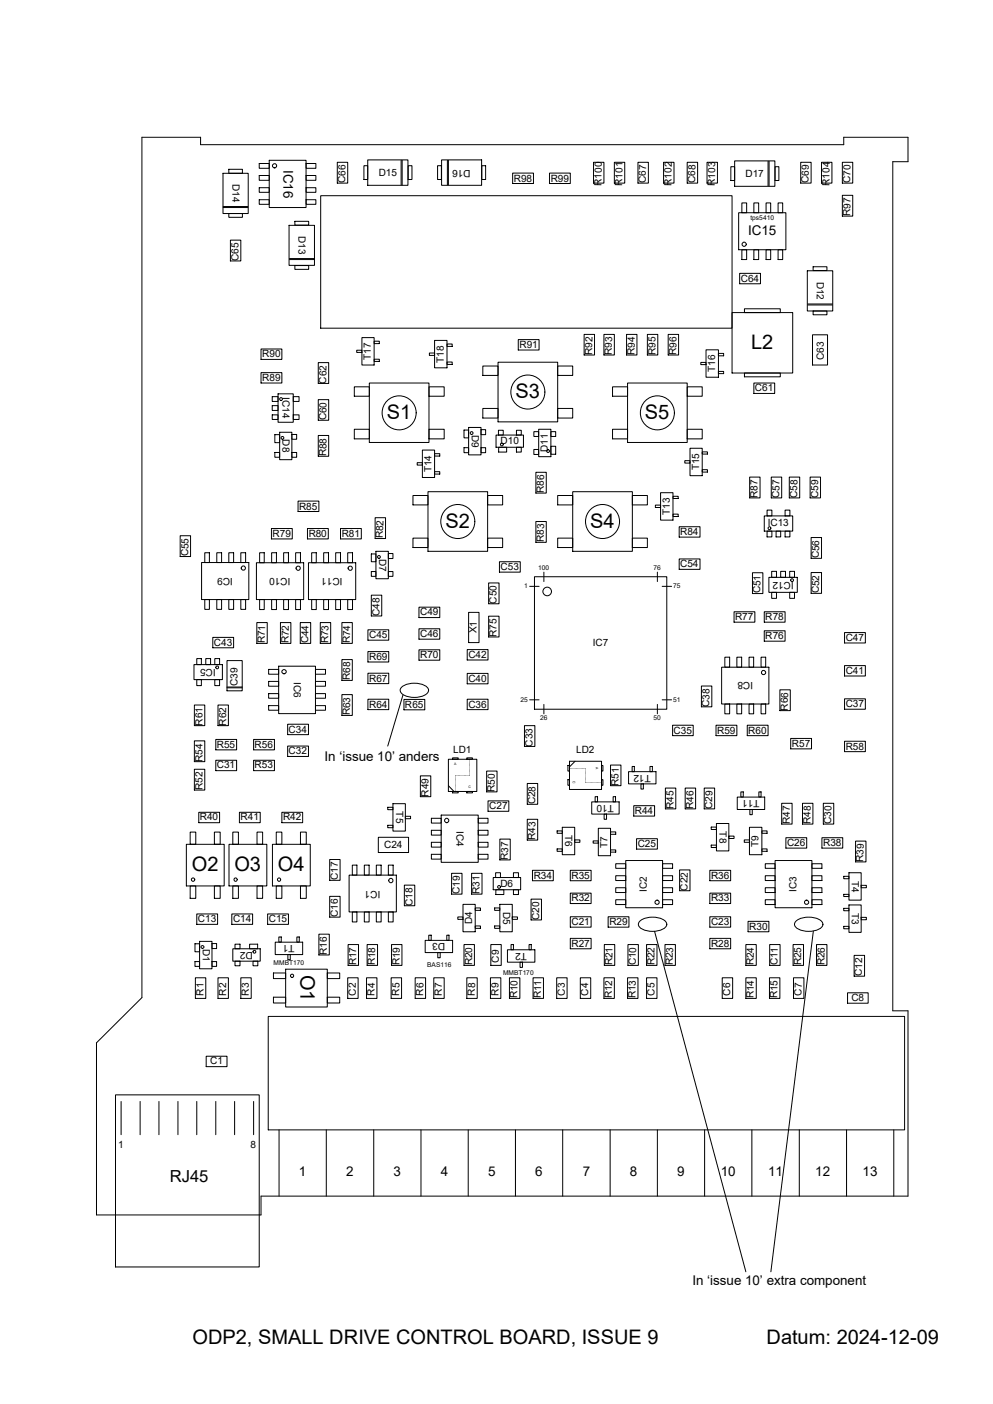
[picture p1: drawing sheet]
<svg xmlns="http://www.w3.org/2000/svg" width="210mm" height="297mm" viewBox="0 0 210 297" stroke-linecap="round" stroke-linejoin="round" font-family="sans-serif">
<defs><g id="words">
<g font-size="4.2">
<text x="158.8" y="73.8">L2</text>
<text x="81.8" y="88.6">S1</text>
<text x="109" y="84.2">S3</text>
<text x="136.4" y="88.6">S5</text>
<text x="94.2" y="111.6">S2</text>
<text x="124.8" y="111.6">S4</text>
<text x="40.6" y="184.3">O2</text>
<text x="49.6" y="184.3">O3</text>
<text x="58.8" y="184.3">O4</text>
<text x="63.5" y="206.2" transform="rotate(90 63.5 206.2)">O1</text>
<text x="40.7" y="284.3">ODP2, SMALL DRIVE CONTROL BOARD, ISSUE 9</text>
<text x="162.1" y="284.3">Datum: 2024-12-09</text>
</g>
<text font-size="3.5" x="35.9" y="250.1">RJ45</text>
<g font-size="2.8">
<text x="59.9" y="35.9" transform="rotate(90 59.9 35.9)">IC16</text>
<text x="158.2" y="49.7">IC15</text>
<text x="68.6" y="161">In ‘issue 10’ anders</text>
<text x="63.2" y="248.8">1</text>
<text x="73.2" y="248.8">2</text>
<text x="83.2" y="248.8">3</text>
<text x="93.2" y="248.8">4</text>
<text x="103.2" y="248.8">5</text>
<text x="113.2" y="248.8">6</text>
<text x="123.2" y="248.8">7</text>
<text x="133.2" y="248.8">8</text>
<text x="143.2" y="248.8">9</text>
<text x="152.4" y="248.8">10</text>
<text x="162.4" y="248.8">11</text>
<text x="172.4" y="248.8">12</text>
<text x="182.4" y="248.8">13</text>
<text x="146.4" y="271.9">In ‘issue 10’ extra component</text>
</g>
<g font-size="2.1">
<text x="99.5" y="35.9" transform="rotate(-180 99.5 35.9)">D16</text>
<text x="49.1" y="38.9" transform="rotate(90 49.1 38.9)">D14</text>
<text x="73" y="38.7" transform="rotate(-89 73 38.7)">C66</text>
<text x="80.1" y="37.1">D15</text>
<text x="108.7" y="38.4">R98</text>
<text x="116.5" y="38.4">R99</text>
<text x="127.2" y="39.3" transform="rotate(-89 127.2 39.3)">R100</text>
<text x="131.6" y="39.3" transform="rotate(-89 131.6 39.3)">R101</text>
<text x="136.6" y="38.7" transform="rotate(-89 136.6 38.7)">C67</text>
<text x="142" y="39.3" transform="rotate(-89 142 39.3)">R102</text>
<text x="147" y="38.7" transform="rotate(-89 147 38.7)">C68</text>
<text x="151.2" y="39.3" transform="rotate(-89 151.2 39.3)">R103</text>
<text x="157.7" y="37.3">D17</text>
<text x="171" y="38.7" transform="rotate(-89 171 38.7)">C69</text>
<text x="175.4" y="39.3" transform="rotate(-89 175.4 39.3)">R104</text>
<text x="179.8" y="38.7" transform="rotate(-89 179.8 38.7)">C70</text>
<text x="179.8" y="45.7" transform="rotate(-89 179.8 45.7)">R97</text>
<text x="63.2" y="50" transform="rotate(90 63.2 50)">D13</text>
<text x="50.4" y="55.2" transform="rotate(-89 50.4 55.2)">C65</text>
<text x="156.7" y="59.6">C64</text>
<text x="172.8" y="59.6" transform="rotate(90 172.8 59.6)">D12</text>
<text x="55.5" y="75.6">R90</text>
<text x="78.4" y="76.1" transform="rotate(-90 78.4 76.1)">T17</text>
<text x="93.9" y="76.7" transform="rotate(-90 93.9 76.7)">T18</text>
<text x="109.9" y="73.6">R91</text>
<text x="125.2" y="75.1" transform="rotate(-89 125.2 75.1)">R92</text>
<text x="129.4" y="75.1" transform="rotate(-89 129.4 75.1)">R93</text>
<text x="134.2" y="75.1" transform="rotate(-89 134.2 75.1)">R94</text>
<text x="138.6" y="75.1" transform="rotate(-89 138.6 75.1)">R95</text>
<text x="143" y="75.1" transform="rotate(-89 143 75.1)">R96</text>
<text x="174.2" y="76.2" transform="rotate(-89 174.2 76.2)">C63</text>
<text x="55.5" y="80.6">R89</text>
<text x="69" y="81.1" transform="rotate(-89 69 81.1)">C62</text>
<text x="151.2" y="78.7" transform="rotate(-90 151.2 78.7)">T16</text>
<text x="159.6" y="82.8">C61</text>
<text x="59.8" y="84.1" transform="rotate(90 59.8 84.1)">IC14</text>
<text x="69" y="88.9" transform="rotate(-89 69 88.9)">C60</text>
<text x="59.8" y="93" transform="rotate(90 59.8 93)">D8</text>
<text x="99.8" y="91.9" transform="rotate(90 99.8 91.9)">D9</text>
<text x="105.9" y="93.9">D10</text>
<text x="115.8" y="95.6" transform="rotate(-90 115.8 95.6)">D11</text>
<text x="69" y="96.5" transform="rotate(-89 69 96.5)">R88</text>
<text x="91.2" y="99.9" transform="rotate(-90 91.2 99.9)">T14</text>
<text x="147.8" y="99.5" transform="rotate(-90 147.8 99.5)">T15</text>
<text x="63.2" y="107.8">R85</text>
<text x="115" y="104.3" transform="rotate(-89 115 104.3)">R86</text>
<text x="160.2" y="105.3" transform="rotate(-89 160.2 105.3)">R87</text>
<text x="164.8" y="105.3" transform="rotate(-89 164.8 105.3)">C57</text>
<text x="168.6" y="105.3" transform="rotate(-89 168.6 105.3)">C58</text>
<text x="173" y="105.3" transform="rotate(-89 173 105.3)">C59</text>
<text x="57.7" y="113.6">R79</text>
<text x="65.3" y="113.6">R80</text>
<text x="72.3" y="113.6">R81</text>
<text x="81" y="113.9" transform="rotate(-89 81 113.9)">R82</text>
<text x="141.6" y="108.9" transform="rotate(-90 141.6 108.9)">T13</text>
<text x="143.8" y="113.2">R84</text>
<text x="162.3" y="111.3">IC13</text>
<text x="39.8" y="117.7" transform="rotate(-89 39.8 117.7)">C55</text>
<text x="80.2" y="118.2" transform="rotate(90 80.2 118.2)">D7</text>
<text x="115" y="114.7" transform="rotate(-89 115 114.7)">R83</text>
<text x="143.8" y="120">C54</text>
<text x="173.2" y="118.1" transform="rotate(-89 173.2 118.1)">C56</text>
<text x="49.2" y="122.3" transform="rotate(-180 49.2 122.3)">IC9</text>
<text x="61.4" y="122.3" transform="rotate(-180 61.4 122.3)">IC10</text>
<text x="72.4" y="122.3" transform="rotate(-180 72.4 122.3)">IC11</text>
<text x="105.9" y="120.6">C53</text>
<text x="160.8" y="125.5" transform="rotate(-89 160.8 125.5)">C51</text>
<text x="167.9" y="123.1" transform="rotate(-180 167.9 123.1)">IC12</text>
<text x="173.2" y="125.5" transform="rotate(-89 173.2 125.5)">C52</text>
<text x="80.2" y="130.3" transform="rotate(-89 80.2 130.3)">C48</text>
<text x="88.9" y="130.2">C49</text>
<text x="105" y="127.7" transform="rotate(-89 105 127.7)">C50</text>
<text x="155.4" y="131.2">R77</text>
<text x="161.8" y="131.2">R78</text>
<text x="45.3" y="136.6">C43</text>
<text x="56" y="136.1" transform="rotate(-89 56 136.1)">R71</text>
<text x="61" y="136.1" transform="rotate(-89 61 136.1)">R72</text>
<text x="65.2" y="136.1" transform="rotate(-89 65.2 136.1)">C44</text>
<text x="69.4" y="136.1" transform="rotate(-89 69.4 136.1)">R73</text>
<text x="74" y="136.1" transform="rotate(-89 74 136.1)">R74</text>
<text x="78.1" y="135">C45</text>
<text x="88.9" y="134.8">C46</text>
<text x="100.8" y="134" transform="rotate(-89 100.8 134)">X1</text>
<text x="105" y="134.7" transform="rotate(-89 105 134.7)">R75</text>
<text x="125.3" y="136.7">IC7</text>
<text x="161.8" y="135.2">R76</text>
<text x="178.9" y="135.6">C47</text>
<text x="45.6" y="141.5" transform="rotate(-180 45.6 141.5)">IC5</text>
<text x="74" y="143.9" transform="rotate(-89 74 143.9)">R68</text>
<text x="78.1" y="139.6">R69</text>
<text x="88.9" y="139.2">R70</text>
<text x="99.1" y="139.2">C42</text>
<text x="178.9" y="142.6">C41</text>
<text x="50.2" y="145.1" transform="rotate(-89 50.2 145.1)">C39</text>
<text x="62.1" y="144.3" transform="rotate(90 62.1 144.3)">IC6</text>
<text x="78.1" y="149.7">R64</text>
<text x="78.1" y="144.2">R67</text>
<text x="85.6" y="149.7">R65</text>
<text x="99.1" y="144.2">C40</text>
<text x="99.1" y="149.7">C36</text>
<text x="150" y="149.5" transform="rotate(-89 150 149.5)">C38</text>
<text x="159.3" y="144.4" transform="rotate(-180 159.3 144.4)">IC8</text>
<text x="178.9" y="149.6">C37</text>
<text x="42.8" y="153.5" transform="rotate(-89 42.8 153.5)">R61</text>
<text x="47.8" y="153.5" transform="rotate(-89 47.8 153.5)">R62</text>
<text x="61" y="155">C34</text>
<text x="74" y="151.3" transform="rotate(-89 74 151.3)">R63</text>
<text x="142.5" y="155.2">C35</text>
<text x="151.6" y="155.2">R59</text>
<text x="158.2" y="155.2">R60</text>
<text x="166.6" y="150.3" transform="rotate(-89 166.6 150.3)">R66</text>
<text x="42.8" y="161.1" transform="rotate(-89 42.8 161.1)">R54</text>
<text x="45.8" y="158.2">R55</text>
<text x="53.8" y="158.2">R56</text>
<text x="61" y="159.6">C32</text>
<text x="95.8" y="159.2">LD1</text>
<text x="112.6" y="157.9" transform="rotate(-89 112.6 157.9)">C33</text>
<text x="121.9" y="159.2">LD2</text>
<text x="167.5" y="158">R57</text>
<text x="178.9" y="158.6">R58</text>
<text x="42.8" y="167.1" transform="rotate(-89 42.8 167.1)">R52</text>
<text x="45.8" y="162.6">C31</text>
<text x="53.8" y="162.6">R53</text>
<text x="104.6" y="167.5" transform="rotate(-89 104.6 167.5)">R50</text>
<text x="130.8" y="166.2" transform="rotate(-89 130.8 166.2)">R51</text>
<text x="137.6" y="163.9" transform="rotate(-180 137.6 163.9)">T12</text>
<text x="42.2" y="173.6">R40</text>
<text x="50.9" y="173.6">R41</text>
<text x="59.9" y="173.6">R42</text>
<text x="83.8" y="171.7" transform="rotate(90 83.8 171.7)">T5</text>
<text x="90.6" y="168.5" transform="rotate(-89 90.6 168.5)">R49</text>
<text x="103.5" y="171.2">C27</text>
<text x="113.2" y="170.2" transform="rotate(-89 113.2 170.2)">C28</text>
<text x="129.8" y="170.3" transform="rotate(-180 129.8 170.3)">T10</text>
<text x="134.2" y="172.2">R44</text>
<text x="142.4" y="171.1" transform="rotate(-89 142.4 171.1)">R45</text>
<text x="146.6" y="171.1" transform="rotate(-89 146.6 171.1)">R46</text>
<text x="150.6" y="171.1" transform="rotate(-89 150.6 171.1)">C29</text>
<text x="160.6" y="169.2" transform="rotate(-180 160.6 169.2)">T11</text>
<text x="81.2" y="179.3">C24</text>
<text x="96.6" y="175.8" transform="rotate(90 96.6 175.8)">IC4</text>
<text x="113.2" y="177.7" transform="rotate(-89 113.2 177.7)">R43</text>
<text x="119.5" y="176.7" transform="rotate(90 119.5 176.7)">T6</text>
<text x="128.4" y="179.3" transform="rotate(-90 128.4 179.3)">T7</text>
<text x="134.9" y="179.2">C25</text>
<text x="152.1" y="175.9" transform="rotate(90 152.1 175.9)">T8</text>
<text x="160.4" y="179.2" transform="rotate(-90 160.4 179.2)">T9</text>
<text x="166.5" y="179">C26</text>
<text x="167" y="174.3" transform="rotate(-89 167 174.3)">R47</text>
<text x="171.4" y="174.3" transform="rotate(-89 171.4 174.3)">R48</text>
<text x="174.1" y="179">R38</text>
<text x="175.8" y="174.3" transform="rotate(-89 175.8 174.3)">C30</text>
<text x="107.4" y="181.9" transform="rotate(-89 107.4 181.9)">R37</text>
<text x="112.9" y="185.9">R34</text>
<text x="120.9" y="185.9">R35</text>
<text x="150.4" y="185.9">R36</text>
<text x="182.6" y="182.3" transform="rotate(-89 182.6 182.3)">R39</text>
<text x="71.4" y="186.2" transform="rotate(-89 71.4 186.2)">C17</text>
<text x="80.4" y="188.4" transform="rotate(-180 80.4 188.4)">IC1</text>
<text x="87.2" y="191.6" transform="rotate(-89 87.2 191.6)">C18</text>
<text x="97.2" y="189.1" transform="rotate(-89 97.2 189.1)">C19</text>
<text x="101.4" y="189.1" transform="rotate(-89 101.4 189.1)">R31</text>
<text x="105.8" y="187.5">D6</text>
<text x="120.9" y="190.7">R32</text>
<text x="136.8" y="188.6" transform="rotate(-90 136.8 188.6)">IC2</text>
<text x="145.4" y="188.4" transform="rotate(-89 145.4 188.4)">C22</text>
<text x="150.4" y="190.7">R33</text>
<text x="168.4" y="188.6" transform="rotate(-90 168.4 188.6)">IC3</text>
<text x="180.2" y="186.3" transform="rotate(90 180.2 186.3)">T4</text>
<text x="41.9" y="195.1">C13</text>
<text x="49.3" y="195.1">C14</text>
<text x="56.9" y="195.1">C15</text>
<text x="71.4" y="194" transform="rotate(-89 71.4 194)">C16</text>
<text x="99.8" y="195.5" transform="rotate(-90 99.8 195.5)">D4</text>
<text x="106.4" y="192.8" transform="rotate(90 106.4 192.8)">D5</text>
<text x="114" y="194.6" transform="rotate(-89 114 194.6)">C20</text>
<text x="120.9" y="195.7">C21</text>
<text x="128.9" y="195.7">R29</text>
<text x="150.4" y="195.7">C23</text>
<text x="158.5" y="196.7">R30</text>
<text x="180.2" y="193.1" transform="rotate(90 180.2 193.1)">T3</text>
<text x="42.9" y="200.7" transform="rotate(90 42.9 200.7)">D1</text>
<text x="53.5" y="201.4" transform="rotate(-180 53.5 201.4)">D2</text>
<text x="62.3" y="200" transform="rotate(-180 62.3 200)">T1</text>
<text x="69.1" y="202" transform="rotate(-89 69.1 202)">R16</text>
<text x="94.1" y="199.6" transform="rotate(-180 94.1 199.6)">D3</text>
<text x="105.5" y="203.6" transform="rotate(-89 105.5 203.6)">C9</text>
<text x="111.4" y="201.5" transform="rotate(-180 111.4 201.5)">T2</text>
<text x="120.9" y="200.3">R27</text>
<text x="150.4" y="200.3">R28</text>
<text x="75.3" y="204.2" transform="rotate(-89 75.3 204.2)">R17</text>
<text x="79.3" y="204.2" transform="rotate(-89 79.3 204.2)">R18</text>
<text x="84.5" y="204.2" transform="rotate(-89 84.5 204.2)">R19</text>
<text x="99.8" y="204.2" transform="rotate(-89 99.8 204.2)">R20</text>
<text x="129.5" y="204.2" transform="rotate(-89 129.5 204.2)">R21</text>
<text x="134.4" y="204.2" transform="rotate(-89 134.4 204.2)">C10</text>
<text x="138.4" y="204.2" transform="rotate(-89 138.4 204.2)">R22</text>
<text x="142.3" y="204.2" transform="rotate(-89 142.3 204.2)">R23</text>
<text x="159.4" y="204.2" transform="rotate(-89 159.4 204.2)">R24</text>
<text x="164.5" y="204.2" transform="rotate(-89 164.5 204.2)">C11</text>
<text x="169.4" y="204.2" transform="rotate(-89 169.4 204.2)">R25</text>
<text x="174.4" y="204.2" transform="rotate(-89 174.4 204.2)">R26</text>
<text x="182.3" y="206.5" transform="rotate(-89 182.3 206.5)">C12</text>
<text x="43" y="210.6" transform="rotate(-89 43 210.6)">R1</text>
<text x="47.8" y="210.6" transform="rotate(-89 47.8 210.6)">R2</text>
<text x="52.6" y="210.6" transform="rotate(-89 52.6 210.6)">R3</text>
<text x="75.2" y="210.6" transform="rotate(-89 75.2 210.6)">C2</text>
<text x="79.2" y="210.6" transform="rotate(-89 79.2 210.6)">R4</text>
<text x="84.4" y="210.6" transform="rotate(-89 84.4 210.6)">R5</text>
<text x="89.5" y="210.6" transform="rotate(-89 89.5 210.6)">R6</text>
<text x="93.4" y="210.6" transform="rotate(-89 93.4 210.6)">R7</text>
<text x="100.4" y="210.6" transform="rotate(-89 100.4 210.6)">R8</text>
<text x="105.4" y="210.6" transform="rotate(-89 105.4 210.6)">R9</text>
<text x="109.4" y="211.2" transform="rotate(-89 109.4 211.2)">R10</text>
<text x="114.4" y="211.2" transform="rotate(-89 114.4 211.2)">R11</text>
<text x="119.4" y="210.6" transform="rotate(-89 119.4 210.6)">C3</text>
<text x="124.4" y="210.6" transform="rotate(-89 124.4 210.6)">C4</text>
<text x="129.4" y="211.2" transform="rotate(-89 129.4 211.2)">R12</text>
<text x="134.4" y="211.2" transform="rotate(-89 134.4 211.2)">R13</text>
<text x="138.4" y="210.6" transform="rotate(-89 138.4 210.6)">C5</text>
<text x="154.4" y="210.6" transform="rotate(-89 154.4 210.6)">C6</text>
<text x="159.4" y="211.2" transform="rotate(-89 159.4 211.2)">R14</text>
<text x="164.4" y="211.2" transform="rotate(-89 164.4 211.2)">R15</text>
<text x="169.5" y="210.6" transform="rotate(-89 169.5 210.6)">C7</text>
<text x="180" y="211.8">C8</text>
<text x="44.4" y="225.2">C1</text>
<text x="25" y="242.8">1</text>
<text x="53" y="242.8">8</text>
</g>
<g font-size="1.4">
<text x="158.7" y="46.6">tps5410</text>
<text x="110.9" y="124.4">1</text>
<text x="113.8" y="120.6">100</text>
<text x="138.2" y="120.6">76</text>
<text x="142.4" y="124.4">75</text>
<text x="110.1" y="148.4">25</text>
<text x="142.4" y="148.4">51</text>
<text x="114.2" y="152.2">26</text>
<text x="138.2" y="152.2">50</text>
<text x="57.9" y="204.2">MMBT170</text>
<text x="90.3" y="204.6">BAS116</text>
<text x="106.4" y="206.2">MMBT170</text>
</g>
<g font-size=".7">
<text x="96.1" y="161.8">A</text>
<text x="99.1" y="166.7">C</text>
<text x="121.2" y="165.2" transform="rotate(90 121.2 165.2)">C</text>
<text x="126" y="162.3" transform="rotate(90 126 162.3)">A</text>
</g>
</g></defs>
<g fill="none" stroke="#000" stroke-width=".21">
<path d="M30 29h12.4v1.6h136v-1.6h13.6v5.2h-3.2v179.6h3.2v39.2h-136.8v4h-34.8v-36.4l9.6-9.6zM67.8 41.4h87v28h-87zM113 122h28v28h-28zM67.4 197.6h2.2v4.4h-2.2zM69.7 189.6h2.2v4.4h-2.2zM69.7 181.8h2.2v4.4h-2.2zM73.6 199.8h2.2v4.4h-2.2zM77.6 199.8h2.2v4.4h-2.2zM82.8 199.8h2.2v4.4h-2.2zM98.1 199.8h2.2v4.4h-2.2zM103.8 199.8h2.2v4.4h-2.2zM127.8 199.8h2.2v4.4h-2.2z"/>
<path d="M132.8 199.8h2.2v4.4h-2.2zM136.7 199.8h2.2v4.4h-2.2zM140.6 199.8h2.2v4.4h-2.2zM157.7 199.8h2.2v4.4h-2.2zM162.8 199.8h2.2v4.4h-2.2zM167.7 199.8h2.2v4.4h-2.2zM172.7 199.8h2.2v4.4h-2.2zM41.3 206.8h2.2v4.4h-2.2zM46.1 206.8h2.2v4.4h-2.2zM50.9 206.8h2.2v4.4h-2.2zM56.7 215h134.6v24h-134.6zM57.8 210.9h2.6v1.3h-2.6z"/>
<path d="M57.8 205.8h2.6v1.2h-2.6zM60.4 205h8.8v8h-8.8zM69.2 210.9h2.6v1.3h-2.6zM69.2 205.8h2.6v1.2h-2.6zM73.5 206.8h2.2v4.4h-2.2zM77.5 206.8h2.2v4.4h-2.2zM82.7 206.8h2.2v4.4h-2.2zM87.8 206.8h2.2v4.4h-2.2zM91.7 206.8h2.2v4.4h-2.2zM98.7 206.8h2.2v4.4h-2.2zM103.7 206.8h2.2v4.4h-2.2zM107.7 206.8h2.2v4.4h-2.2z"/>
<path d="M112.7 206.8h2.2v4.4h-2.2zM117.7 206.8h2.2v4.4h-2.2zM122.7 206.8h2.2v4.4h-2.2zM127.7 206.8h2.2v4.4h-2.2zM132.7 206.8h2.2v4.4h-2.2zM136.7 206.8h2.2v4.4h-2.2zM152.7 206.8h2.2v4.4h-2.2zM157.7 206.8h2.2v4.4h-2.2zM162.7 206.8h2.2v4.4h-2.2zM167.8 206.8h2.2v4.4h-2.2zM179.2 210h4.4v2.2h-4.4zM180.6 202.1h2.2v4.4h-2.2z"/>
<path d="M24.4 231.6h30.4v36.4h-30.4zM43.6 223.4h4.4v2.2h-4.4z"/>
</g>
<circle cx="61.8" cy="206.4" r=".34" fill="#fff"/>
<g fill="none" stroke="#000" stroke-width=".21">
<path d="M91.2 173.1h2.1v1h-2.1zM91.2 175.6h2.1v1.1h-2.1zM91.2 178.2h2.1v1h-2.1zM93.3 172.4h7.8v10h-7.8zM58.2 199.3h5.8v2.6h-5.8zM59 198.2h.5v1.1h-.5zM62.8 198.2h.5v1.1h-.5zM89.9 198.9h5.8v2.6h-5.8zM90.7 197.8h.5v1.1h-.5zM91.2 180.7h2.1v1h-2.1zM94.5 197.8h.5v1.1h-.5zM108.1 199.8h.5v1.1h-.5z"/>
<path d="M111.9 199.8h.5v1.1h-.5zM60.9 201.9h.5v1.1h-.5zM92.6 201.5h.5v1.1h-.5zM107.3 200.9h5.8v2.6h-5.8zM110 203.5h.5v1.1h-.5zM59 239v14M69 239v14M79 239v14M89 239v14M99 239v14M109 239v14M119 239v14"/>
<path d="M129 239v14M139 239v14M149 239v14M159 239v14M169 239v14M179 239v14M189 239v14"/>
<circle cx="61.8" cy="206.4" r=".34"/>
</g>
<circle cx="94.5" cy="173.6" r=".45" fill="#fff"/>
<g fill="none" stroke="#000" stroke-width=".21">
<path d="M162.6 122.1h6v3.2h-6zM163.2 120.9h1v1.2h-1zM163.2 125.3h1v1.3h-1zM165.1 120.9h1v1.2h-1zM167 120.9h1v1.2h-1zM167 125.3h1v1.3h-1zM82 170.8h1.1v.5h-1.1zM82 174.6h1.1v.5h-1.1zM83.1 170h2.6v5.8h-2.6zM85.7 172.7h1.1v.5h-1.1zM101.1 173.1h2.1v1h-2.1zM101.1 175.6h2.1v1.1h-2.1z"/>
<path d="M101.1 178.2h2.1v1h-2.1zM101.1 180.7h2.1v1h-2.1z"/>
<circle cx="94.5" cy="173.6" r=".45"/>
</g>
<circle cx="167.5" cy="122.7" r=".3" fill="#fff"/>
<g fill="none" stroke="#000" stroke-width=".21">
<path d="M161.6 109.1h6v3.3h-6zM162.2 112.4h1v1.2h-1zM162.2 107.9h1v1.2h-1zM164.1 112.4h1v1.2h-1zM166 112.4h1v1.2h-1zM166 107.9h1v1.2h-1z"/>
<circle cx="167.5" cy="122.7" r=".3"/>
</g>
<circle cx="162.7" cy="111.7" r=".3" fill="#fff"/>
<g fill="none" stroke="#000" stroke-width=".21">
<path d="M158.5 100.9h2.2v4.4h-2.2zM163.1 100.9h2.2v4.4h-2.2zM166.9 100.9h2.2v4.4h-2.2zM171.3 100.9h2.2v4.4h-2.2zM171.5 113.7h2.2v4.4h-2.2zM159.1 121.2h2.2v4.4h-2.2zM171.5 121.1h2.2v4.4h-2.2zM73.8 185.1h10v7.8h-10zM74.5 183h1v2.1h-1zM77 183h1.1v2.1h-1.1zM79.6 183h1v2.1h-1zM82.1 183h1v2.1h-1z"/>
<path d="M96.8 194h1.1v.5h-1.1zM97.9 191.3h2.6v5.8h-2.6zM100.5 195.9h1.1v.5h-1.1zM100.5 192.1h1.1v.5h-1.1zM104.6 192.1h1.1v.5h-1.1zM104.6 195.9h1.1v.5h-1.1zM105.7 191.3h2.6v5.8h-2.6zM108.3 194h1.1v.5h-1.1z"/>
<circle cx="162.7" cy="111.7" r=".3"/>
</g>
<circle cx="82.7" cy="186.3" r=".46" fill="#fff"/>
<g fill="none" stroke="#000" stroke-width=".21">
<path d="M74.5 192.9h1v2.1h-1zM77 192.9h1.1v2.1h-1.1zM79.6 192.9h1v2.1h-1zM82.1 192.9h1v2.1h-1zM132.3 182h7.8v10h-7.8zM140.1 190.3h2.1v1h-2.1zM140.1 187.8h2.1v1h-2.1zM140.1 185.3h2.1v1h-2.1zM140.1 182.7h2.1v1h-2.1z"/>
<circle cx="82.7" cy="186.3" r=".46"/>
</g>
<circle cx="139" cy="190.9" r=".45" fill="#fff"/>
<g fill="none" stroke="#000" stroke-width=".21">
<path d="M130.2 190.3h2.1v1h-2.1zM130.2 187.8h2.1v1h-2.1zM130.2 185.3h2.1v1h-2.1zM130.2 182.7h2.1v1h-2.1zM163.9 182h7.8v10h-7.8zM171.7 190.3h2.1v1h-2.1zM171.7 187.8h2.1v1h-2.1zM171.7 185.3h2.1v1h-2.1zM171.7 182.7h2.1v1h-2.1z"/>
<circle cx="139" cy="190.9" r=".45"/>
</g>
<circle cx="170.6" cy="190.9" r=".45" fill="#fff"/>
<g fill="none" stroke="#000" stroke-width=".21">
<path d="M161.6 129.4h4.4v2.2h-4.4zM161.6 133.4h4.4v2.2h-4.4zM151.4 153.4h4.4v2.2h-4.4zM94.8 160.6h6v6.8h-6zM94.8 166.2l1.2 1.2M95.7 167.4h1.2v.3h-1.2zM95.7 160.3h1.2v.3h-1.2zM98.7 167.4h1.2v.3h-1.2zM98.7 160.3h1.2v.3h-1.2zM120.1 161.9h.3v1.2h-.3zM120.1 164.9h.3v1.2h-.3zM120.4 161h6.8v6h-6.8z"/>
<path d="M121.6 161l-1.2 1.2M127.2 161.9h.3v1.2h-.3zM127.2 164.9h.3v1.2h-.3zM129.1 161.8h2.2v4.4h-2.2zM132.9 163.2h5.8v2.6h-5.8zM133.7 162.1h.5v1.1h-.5zM135.6 165.8h.5v1.1h-.5zM137.5 162.1h.5v1.1h-.5zM41.2 199.6h1v1.7h-1zM42.2 199.1h2.6v5.8h-2.6zM44.8 199.6h1v1.1h-1zM85.5 187.2h2.2v4.4h-2.2z"/>
<path d="M135.3 194.9a4.7 4.7 0 0 1 5.4 0 1 1 0 0 1 .3 1 1 1 0 0 1-.9 .7 4.5 4.5 0 0 1-5-.7l-.1-.4zM138.4 197l19.3 72M161.8 190.3h2.1v1h-2.1zM161.8 187.8h2.1v1h-2.1zM161.8 185.3h2.1v1h-2.1zM161.8 182.7h2.1v1h-2.1zM168.3 194.9a4.7 4.7 0 0 1 5.4 0 1 1 0 0 1 .3 1 1 1 0 0 1-.9 .7 4.5 4.5 0 0 1-5-.7l-.1-.4zM172 197l-9 72M41.2 203.4h1v1h-1zM44.8 203.4h1v1h-1z"/>
<circle cx="170.6" cy="190.9" r=".45"/>
</g>
<g fill="#000">
<path d="M96.4 164l.1 .1zM96.6 164l.2 .1zM96.9 164l.1 .1zM97.1 164l.2 .1zM97.4 164l.1 .1zM97.6 164l.2 .1zM97.9 164l.1 .1zM98.1 164l.2 .1zM98.4 164l.2 .1zM98.6 164l.2 .1zM98.9 164l.2 .1zM99.1 164h.3z"/>
<path d="M96.3 164l.1 .2zM96.3 164.3l.1 .2zM96.3 164.5l.1 .2zM96.3 164.8l.1 .2zM96.3 165.1l.1 .1zM96.3 165.3l.1 .2zM96.3 165.6l.1 .1zM96.3 165.8l.1 .2zM96.3 166.1l.1 .1zM96.3 166.3l.1 .2zM96.3 166.6l.1 .2zM96.3 166.8l.1 .2zM96.3 167.1l.1 .2z"/>
<path d="M99.3 160.6l.1 .2zM99.3 160.9l.1 .1zM99.3 161.1l.1 .2zM99.3 161.4l.1 .1zM99.3 161.6l.1 .2zM99.3 161.9l.1 .2zM99.3 162.1l.1 .2zM99.3 162.4l.1 .2zM99.3 162.6l.1 .2zM99.3 162.9l.1 .2zM99.3 163.2l.1 .1zM99.3 163.4l.1 .2zM99.3 163.7l.1 .1zM99.3 163.9v.2z"/>
<path d="M123.6 162.5h.2zM123.4 162.5l.1 .1zM123.1 162.5l.2 .1zM122.9 162.5l.1 .1zM122.6 162.5l.2 .1zM122.3 162.5l.2 .1zM122.1 162.5l.2 .1zM121.8 162.5l.2 .1zM121.6 162.5l.2 .1zM121.3 162.5l.2 .1zM121.1 162.5l.1 .1zM120.8 162.5l.2 .1zM120.6 162.5l.1 .1z"/>
<path d="M123.8 162.6l.1 .1zM123.8 162.8l.1 .2zM123.8 163.1l.1 .1zM123.8 163.3l.1 .2zM123.8 163.6l.1 .1zM123.8 163.8l.1 .2zM123.8 164.1l.1 .2zM123.8 164.3l.1 .2zM123.8 164.6l.1 .2zM123.8 164.8l.1 .2zM123.8 165.1l.1 .2zM123.8 165.4v.2z"/>
<path d="M127 165.5h.3zM126.8 165.5l.2 .1zM126.5 165.5l.2 .1zM126.3 165.5l.1 .1zM126 165.5l.2 .1zM125.8 165.5l.1 .1zM125.5 165.5l.2 .1zM125.3 165.5l.1 .1zM125 165.5l.2 .1zM124.8 165.5l.1 .1zM124.5 165.5l.2 .1zM124.2 165.5l.2 .1zM124 165.5l.2 .1zM123.7 165.5l.2 .1z"/>
</g>
<circle cx="42.8" cy="200.3" r=".3" fill="#fff"/>
<g fill="none" stroke="#000" stroke-width=".21">
<path d="M49.7 199.7h1.1v1h-1.1zM52.8 199.7h1.7v1h-1.7zM49.2 200.7h5.8v2.6h-5.8zM49.7 203.3h1.1v1h-1.1zM53.5 203.3h1v1h-1z"/>
<circle cx="42.8" cy="200.3" r=".3"/>
</g>
<circle cx="53.8" cy="201.3" r=".3" fill="#fff"/>
<g fill="none" stroke="#000" stroke-width=".21">
<path d="M41.6 193.3h4.4v2.2h-4.4zM49 193.3h4.4v2.2h-4.4zM56.6 193.3h4.4v2.2h-4.4zM95.5 184.7h2.2v4.4h-2.2zM104.3 185.6h5.8v2.6h-5.8zM104.8 184.6h1v1h-1zM104.9 188.2h1.7v1h-1.7zM108.6 188.2h1v1h-1zM108.6 184.6h1v1h-1zM112.3 190.2h2.2v4.4h-2.2zM120.6 198.5h4.4v2.2h-4.4zM120.6 193.9h4.4v2.2h-4.4z"/>
<path d="M120.6 188.9h4.4v2.2h-4.4zM120.6 184.1h4.4v2.2h-4.4zM128.6 193.9h4.4v2.2h-4.4zM143.7 184h2.2v4.4h-2.2zM150.1 198.5h4.4v2.2h-4.4zM150.1 193.9h4.4v2.2h-4.4zM150.1 188.9h4.4v2.2h-4.4zM150.1 184.1h4.4v2.2h-4.4zM158.2 194.9h4.4v2.2h-4.4zM178.4 192.2h1.1v.5h-1.1zM178.4 196h1.1v.5h-1.1zM178.4 185.4h1.1v.5h-1.1z"/>
<path d="M178.4 189.2h1.1v.5h-1.1zM179.5 191.4h2.6v5.8h-2.6zM179.5 184.6h2.6v5.8h-2.6zM182.1 194.1h1.1v.5h-1.1zM182.1 187.3h1.1v.5h-1.1z"/>
<circle cx="53.8" cy="201.3" r=".3"/>
</g>
<circle cx="105.5" cy="187.6" r=".3" fill="#fff"/>
<g fill="none" stroke="#000" stroke-width=".21">
<path d="M39.4 178.6h8v8.8h-8zM40.2 176h1.2v2.6h-1.2zM42 171.8h4.4v2.2h-4.4zM45.3 176h1.3v2.6h-1.3zM50.6 171.8h4.4v2.2h-4.4zM59.6 171.8h4.4v2.2h-4.4zM80 177.1h6.4v3.2h-6.4zM102.9 163.1h2.2v4.4h-2.2zM103.2 169.4h4.4v2.2h-4.4zM105.7 177.5h2.2v4.4h-2.2zM111.5 173.3h2.2v4.4h-2.2zM111.5 165.7h2.2v4.4h-2.2z"/>
<path d="M117.8 175.8h1.1v.5h-1.1zM117.8 179.6h1.1v.5h-1.1zM118.9 175h2.6v5.8h-2.6zM121.5 177.7h1.1v.5h-1.1zM125.1 169.6h5.8v2.6h-5.8zM125.4 177.9h1.1v.5h-1.1zM125.9 168.5h.5v1.1h-.5zM126.5 175.2h2.6v5.8h-2.6zM127.8 172.2h.5v1.1h-.5zM129.1 179.8h1.1v.5h-1.1zM129.1 176h1.1v.5h-1.1zM129.7 168.5h.5v1.1h-.5z"/>
<path d="M134 170.4h4.4v2.2h-4.4zM134.6 177.4h4.4v2.2h-4.4zM140.7 166.7h2.2v4.4h-2.2zM144.9 166.7h2.2v4.4h-2.2zM148.9 166.7h2.2v4.4h-2.2zM150.4 175h1.1v.5h-1.1zM150.4 178.8h1.1v.5h-1.1zM151.5 174.2h2.6v5.8h-2.6zM154.1 176.9h1.1v.5h-1.1zM155.9 168.6h5.8v2.6h-5.8zM156.7 167.5h.5v1.1h-.5zM157.4 177.7h1.1v.5h-1.1z"/>
<path d="M158.5 175h2.6v5.8h-2.6zM158.6 171.2h.5v1.1h-.5zM160.5 167.5h.5v1.1h-.5zM161.1 179.6h1.1v.5h-1.1zM161.1 175.8h1.1v.5h-1.1zM165.3 169.9h2.2v4.4h-2.2zM166.2 177.2h4.4v2.2h-4.4zM169.7 169.9h2.2v4.4h-2.2zM173.8 177.2h4.4v2.2h-4.4zM174.1 169.9h2.2v4.4h-2.2zM180.9 177.9h2.2v4.4h-2.2zM40.2 187.4h1.2v2.6h-1.2z"/>
<path d="M45.3 187.4h1.3v2.6h-1.3zM99.7 184.7h2.2v4.4h-2.2zM112.6 184.1h4.4v2.2h-4.4z"/>
<circle cx="105.5" cy="187.6" r=".3"/>
</g>
<circle cx="40.8" cy="186.1" r=".36" fill="#fff"/>
<g fill="none" stroke="#000" stroke-width=".21">
<path d="M48.4 178.6h8v8.8h-8zM49.2 176h1.2v2.6h-1.2zM54.4 176h1.1v2.6h-1.1zM49.2 187.4h1.2v2.6h-1.2zM54.4 187.4h1.1v2.6h-1.1z"/>
<circle cx="40.8" cy="186.1" r=".36"/>
</g>
<circle cx="49.8" cy="186.1" r=".35" fill="#fff"/>
<g fill="none" stroke="#000" stroke-width=".21">
<path d="M57.6 178.6h8v8.8h-8zM58.4 176h1.2v2.6h-1.2zM63.5 176h1.3v2.6h-1.3zM58.4 187.4h1.2v2.6h-1.2zM63.5 187.4h1.3v2.6h-1.3z"/>
<circle cx="49.8" cy="186.1" r=".35"/>
</g>
<circle cx="59" cy="186.1" r=".35" fill="#fff"/>
<g fill="none" stroke="#000" stroke-width=".21">
<path d="M47.2 36.7h5.3v8.5h-5.3zM48.4 35.8h2.9v.9h-2.9zM47.2 43.9h5.2M47.2 43.7h5.2M48.4 45.2h2.9v.8h-2.9zM48.7 50.8h2.2v4.4h-2.2zM153.3 139h1v2.1h-1zM155.8 139h1v2.1h-1zM158.4 139h1v2.1h-1zM161 139h.9v2.1h-.9zM41.1 156.7h2.2v4.4h-2.2zM41.1 149.1h2.2v4.4h-2.2z"/>
<path d="M152.6 141.1h10v7.8h-10zM41.1 162.7h2.2v4.4h-2.2zM88.9 164.1h2.2v4.4h-2.2z"/>
<circle cx="59" cy="186.1" r=".35"/>
</g>
<circle cx="161.5" cy="142.3" r=".44" fill="#fff"/>
<g fill="none" stroke="#000" stroke-width=".21">
<path d="M56.8 141.6h2.1v1h-2.1zM56.8 144.1h2.1v1.1h-2.1zM56.8 146.7h2.1v1h-2.1zM56.8 149.3h2.1v.9h-2.1zM58.9 140.9h7.8v10.1h-7.8zM153.3 148.9h1v2.1h-1zM155.8 148.9h1v2.1h-1zM158.4 148.9h1v2.1h-1zM161 148.9h.9v2.1h-.9z"/>
<circle cx="161.5" cy="142.3" r=".44"/>
</g>
<circle cx="60.1" cy="142.1" r=".46" fill="#fff"/>
<g fill="none" stroke="#000" stroke-width=".21">
<path d="M41.6 139.3h1v1.3h-1zM43.5 139.3h1v1.3h-1zM45.4 139.3h1v1.3h-1zM41 140.6h6v3.2h-6zM41.6 143.8h1v1.2h-1zM45.4 143.8h1v1.2h-1zM66.7 141.6h2.1v1h-2.1zM66.7 144.1h2.1v1.1h-2.1zM66.7 146.7h2.1v1h-2.1zM66.7 149.3h2.1v.9h-2.1z"/>
<circle cx="60.1" cy="142.1" r=".46"/>
</g>
<circle cx="45.9" cy="141.2" r=".3" fill="#fff"/>
<g fill="none" stroke="#000" stroke-width=".21">
<path d="M54.2 119h10v7.8h-10zM54.9 116.9h1v2.1h-1zM57.4 116.9h1.1v2.1h-1.1zM60 116.9h1v2.1h-1zM62.5 116.9h1v2.1h-1z"/>
<circle cx="45.9" cy="141.2" r=".3"/>
</g>
<circle cx="63.1" cy="120.2" r=".45" fill="#fff"/>
<g fill="none" stroke="#000" stroke-width=".21">
<path d="M65.2 119h10v7.8h-10zM65.9 116.9h1v2.1h-1zM68.5 116.9h1v2.1h-1zM71 116.9h1v2.1h-1zM73.5 116.9h1v2.1h-1zM54.9 126.8h1v2.1h-1zM57.4 126.8h1.1v2.1h-1.1zM60 126.8h1v2.1h-1zM62.5 126.8h1v2.1h-1z"/>
<circle cx="63.1" cy="120.2" r=".45"/>
</g>
<circle cx="74.1" cy="120.2" r=".45" fill="#fff"/>
<g fill="none" stroke="#000" stroke-width=".21">
<path d="M42.6 119h10v7.8h-10zM43.3 116.9h1v2.1h-1zM45.8 116.9h1.1v2.1h-1.1zM48.4 116.9h1v2.1h-1zM50.9 116.9h1v2.1h-1zM65.9 126.8h1v2.1h-1zM68.5 126.8h1v2.1h-1zM71 126.8h1v2.1h-1zM73.5 126.8h1v2.1h-1z"/>
<circle cx="74.1" cy="120.2" r=".45"/>
</g>
<circle cx="51.5" cy="120.2" r=".45" fill="#fff"/>
<g fill="none" stroke="#000" stroke-width=".21">
<path d="M78.5 117.2h1v1.6h-1zM79.5 116.6h2.6v5.8h-2.6zM82.1 117.1h1v1.1h-1zM43.3 126.8h1v2.1h-1zM45.8 126.8h1.1v2.1h-1.1zM48.4 126.8h1v2.1h-1zM50.9 126.8h1v2.1h-1zM78.5 120.9h1v1h-1zM82.1 120.9h1v1h-1z"/>
<circle cx="51.5" cy="120.2" r=".45"/>
</g>
<circle cx="80.1" cy="117.8" r=".3" fill="#fff"/>
<g fill="none" stroke="#000" stroke-width=".21">
<path d="M154.6 35.3h.8v2.9h-.8zM155.4 34h8.5v5.4h-8.5zM162.4 34.1v5.2M162.6 34.1v5.2M163.9 35.3h.8v2.9h-.8zM156.2 45h10v7.8h-10zM156.9 52.8h1v2.1h-1zM159.4 52.8h1v2.1h-1zM162 52.8h1v2.1h-1zM164.5 52.8h1v2.1h-1z"/>
<circle cx="80.1" cy="117.8" r=".3"/>
</g>
<circle cx="157.4" cy="51.7" r=".44" fill="#fff"/>
<g fill="none" stroke="#000" stroke-width=".21">
<path d="M156.9 42.9h1v2.1h-1zM159.4 42.9h1v2.1h-1zM162 42.9h1v2.1h-1zM164.5 42.9h1v2.1h-1zM102.1 77.4h3.2v2h-3.2zM105.3 76.6h12.6v12.6h-12.6zM117.9 77.4h3.2v2h-3.2zM74.9 81.8h3.2v2h-3.2zM74.9 90.8h3.2v2h-3.2zM78.1 81h12.6v12.6h-12.6zM90.7 81.8h3.2v2h-3.2zM90.7 90.8h3.2v2h-3.2z"/>
<path d="M102.1 86.4h3.2v2h-3.2zM112.9 95.1h1v1h-1zM112.9 91.3h1v1h-1zM113.3 99.9h2.2v4.4h-2.2zM113.9 90.8h2.6v5.8h-2.6zM116.5 94.4h1v1.7h-1zM116.5 91.3h1v1h-1zM117.9 86.4h3.2v2h-3.2zM129.5 81.8h3.2v2h-3.2zM129.5 90.8h3.2v2h-3.2zM132.7 81h12.6v12.6h-12.6zM144.8 97.5h1.1v.5h-1.1z"/>
<path d="M145.3 81.8h3.2v2h-3.2zM145.3 90.8h3.2v2h-3.2zM145.9 94.8h2.6v5.8h-2.6zM148.5 99.4h1.1v.5h-1.1zM148.5 95.6h1.1v.5h-1.1zM38.1 113.3h2.2v4.4h-2.2zM57.4 111.8h4.4v2.2h-4.4zM63 106h4.4v2.2h-4.4zM65 111.8h4.4v2.2h-4.4zM72 111.8h4.4v2.2h-4.4zM79.3 109.5h2.2v4.4h-2.2zM87.3 104.8h3.2v2h-3.2z"/>
<path d="M87.3 113.8h3.2v2h-3.2zM90.5 104h12.6v12.6h-12.6zM103.1 104.8h3.2v2h-3.2zM103.1 113.8h3.2v2h-3.2zM105.6 118.8h4.4v2.2h-4.4zM113.3 110.3h2.2v4.4h-2.2zM117.9 104.8h3.2v2h-3.2zM117.9 113.8h3.2v2h-3.2zM121.1 104h12.6v12.6h-12.6zM133.7 104.8h3.2v2h-3.2zM133.7 113.8h3.2v2h-3.2zM138.6 106.8h1.1v.6h-1.1z"/>
<path d="M139.7 104.2h2.6v5.8h-2.6zM142.3 108.8h1.1v.5h-1.1zM142.3 105h1.1v.5h-1.1zM143.6 118.2h4.4v2.2h-4.4zM143.6 111.4h4.4v2.2h-4.4zM45 134.8h4.4v2.2h-4.4zM48 139.7h3.2v6.4h-3.2zM54.3 131.7h2.2v4.4h-2.2zM59.3 131.7h2.2v4.4h-2.2zM63.5 131.7h2.2v4.4h-2.2zM67.7 131.7h2.2v4.4h-2.2zM72.3 139.5h2.2v4.4h-2.2z"/>
<path d="M72.3 131.7h2.2v4.4h-2.2zM77.8 137.8h4.4v2.2h-4.4zM77.8 133.2h4.4v2.2h-4.4zM78.5 125.9h2.2v4.4h-2.2zM88.6 133h4.4v2.2h-4.4zM88.6 137.5h4.4v2.2h-4.4zM88.6 128.4h4.4v2.2h-4.4zM98.8 137.4h4.4v2.2h-4.4zM99.1 129.5h2.2v6.4h-2.2zM103.3 123.3h2.2v4.4h-2.2zM103.3 130.3h2.2v4.4h-2.2zM155.2 129.4h4.4v2.2h-4.4z"/>
<path d="M178.6 133.8h4.4v2.2h-4.4zM45.6 156.4h4.4v2.2h-4.4zM46.1 149.1h2.2v4.4h-2.2zM53.6 156.4h4.4v2.2h-4.4zM60.8 153.2h4.4v2.2h-4.4zM60.8 157.8h4.4v2.2h-4.4zM72.3 146.9h2.2v4.4h-2.2zM77.8 147.9h4.4v2.2h-4.4zM77.8 142.4h4.4v2.2h-4.4zM85.4 148h4.4v2.2h-4.4zM98.8 142.5h4.4v2.2h-4.4zM98.8 147.9h4.4v2.2h-4.4z"/>
<path d="M110.9 153.5h2.2v4.4h-2.2zM142.2 153.4h4.4v2.2h-4.4zM148.3 145.1h2.2v4.4h-2.2zM158 153.4h4.4v2.2h-4.4zM164.9 145.9h2.2v4.4h-2.2zM167.2 156.2h4.4v2.2h-4.4zM178.6 156.8h4.4v2.2h-4.4zM178.6 147.8h4.4v2.2h-4.4zM178.6 140.8h4.4v2.2h-4.4zM45.6 160.8h4.4v2.2h-4.4zM53.6 160.8h4.4v2.2h-4.4z"/>
<circle cx="157.4" cy="51.7" r=".44"/>
<circle cx="84.4" cy="87.3" r="3.6"/>
<circle cx="111.6" cy="82.9" r="3.6"/>
<circle cx="139" cy="87.3" r="3.6"/>
<circle cx="96.8" cy="110.3" r="3.6"/>
<circle cx="127.4" cy="110.3" r="3.6"/>
<circle cx="115.7" cy="125.1" r=".9"/>
</g>
<circle cx="115.9" cy="95.4" r=".3" fill="#fff"/>
<g fill="none" stroke="#000" stroke-width=".21">
<path d="M98.1 91h1v1.6h-1zM98.1 94.7h1v1.1h-1zM99.1 90.4h2.6v5.8h-2.6zM101.7 90.9h1v1h-1zM101.7 94.7h1v1.1h-1z"/>
<circle cx="115.9" cy="95.4" r=".3"/>
</g>
<circle cx="99.7" cy="91.6" r=".3" fill="#fff"/>
<g fill="none" stroke="#000" stroke-width=".21">
<path d="M104.9 92h5.8v2.6h-5.8zM105.4 91h1v1h-1zM105.5 94.6h1.6v1h-1.6zM109.2 94.6h1v1h-1zM109.2 91h1v1h-1z"/>
<circle cx="99.7" cy="91.6" r=".3"/>
</g>
<circle cx="106.1" cy="94" r=".3" fill="#fff"/>
<g fill="none" stroke="#000" stroke-width=".21">
<path d="M58.1 91.9h1v1.7h-1zM58.1 95.7h1v1h-1zM59.1 91.4h2.6v5.8h-2.6zM61.7 91.9h1v1h-1zM61.7 95.7h1v1h-1zM88.2 97.9h1.1v.5h-1.1zM89.3 95.2h2.6v5.8h-2.6zM91.9 99.8h1.1v.5h-1.1zM91.9 96h1.1v.5h-1.1z"/>
<circle cx="106.1" cy="94" r=".3"/>
</g>
<circle cx="59.7" cy="92.6" r=".3" fill="#fff"/>
<g fill="none" stroke="#000" stroke-width=".21">
<path d="M67.3 76.7h2.2v4.4h-2.2zM57.6 83.9h1.2v1h-1.2zM57.6 87.8h1.2v.9h-1.2zM57.6 85.8h1.2v1h-1.2zM58.8 83.3h3.2v6h-3.2zM62 83.9h1.2v1h-1.2zM62 87.8h1.2v.9h-1.2zM67.3 92.1h2.2v4.4h-2.2zM67.3 84.5h2.2v4.4h-2.2z"/>
<circle cx="59.7" cy="92.6" r=".3"/>
</g>
<circle cx="59.4" cy="84.4" r=".3" fill="#fff"/>
<g fill="none" stroke="#000" stroke-width=".21">
<path d="M54.8 34.6h2.1v1h-2.1zM54.8 37.1h2.1v1h-2.1zM54.8 39.7h2.1v1h-2.1zM56.9 33.9h7.8v10h-7.8zM71.3 34.3h2.2v4.4h-2.2zM77 35.1h.8v2.9h-.8zM77.8 33.8h8.5v5.4h-8.5zM84.8 33.9v5.2M85 33.9v5.2M86.3 35.1h.8v2.9h-.8zM92.5 35.1h.8v2.9h-.8zM93.4 33.8h8.5v5.4h-8.5z"/>
<path d="M94.6 33.9v5.2M94.8 33.9v5.2M101.9 35.1h.8v2.9h-.8zM108.4 36.6h4.4v2.2h-4.4zM116.2 36.6h4.4v2.2h-4.4zM125.5 34.3h2.2v4.4h-2.2zM129.9 34.3h2.2v4.4h-2.2zM134.9 34.3h2.2v4.4h-2.2zM140.3 34.3h2.2v4.4h-2.2zM145.3 34.3h2.2v4.4h-2.2zM149.5 34.3h2.2v4.4h-2.2zM169.3 34.3h2.2v4.4h-2.2z"/>
<path d="M173.7 34.3h2.2v4.4h-2.2zM178.1 34.3h2.2v4.4h-2.2zM54.8 42.2h2.1v1h-2.1zM61.1 47.7h5.4v8.4h-5.4zM61.2 54.9h5.2M61.2 54.7h5.2M62.4 46.8h2.9v.8h-2.9zM62.4 56.2h2.9v.8h-2.9zM156.4 57.8h4.4v2.2h-4.4zM170.7 57.3h5.4v8.5h-5.4zM172 56.4h2.9v.8h-2.9zM178.1 41.3h2.2v4.4h-2.2z"/>
<path d="M55.2 78.8h4.4v2.2h-4.4zM75.4 74.1h1.1v.4h-1.1zM76.5 71.4h2.6v5.8h-2.6zM79.1 76h1.1v.5h-1.1zM79.1 72.2h1.1v.5h-1.1zM90.8 74.7h1.1v.5h-1.1zM91.9 72h2.6v5.8h-2.6zM94.5 76.6h1.1v.5h-1.1zM94.5 72.8h1.1v.5h-1.1zM109.6 71.8h4.4v2.2h-4.4zM123.5 70.7h2.2v4.4h-2.2zM127.7 70.7h2.2v4.4h-2.2z"/>
<path d="M132.5 70.7h2.2v4.4h-2.2zM136.9 70.7h2.2v4.4h-2.2zM141.3 70.7h2.2v4.4h-2.2zM148.2 76.7h1.1v.4h-1.1zM149.3 74h2.6v5.8h-2.6zM151.9 78.6h1.1v.4h-1.1zM151.9 74.8h1.1v.5h-1.1zM170.8 64.5h5.2M170.8 64.3h5.2M171.8 70.8h3.2v6.4h-3.2zM172 65.8h2.9v.8h-2.9zM159.4 81h4.4v2.2h-4.4z"/>
<circle cx="59.4" cy="84.4" r=".3"/>
</g>
<circle cx="58.1" cy="35.1" r=".45" fill="#fff"/>
<g fill="none" stroke="#000" stroke-width=".21">
<path d="M64.7 34.6h2.1v1h-2.1zM64.7 37.1h2.1v1h-2.1zM64.7 39.7h2.1v1h-2.1zM64.7 42.2h2.1v1h-2.1zM55.2 73.8h4.4v2.2h-4.4zM154.8 66.1h12.8v12.8h-12.8zM157.4 78.9h7.6v.8h-7.6zM157.4 65.3h7.6v.8h-7.6zM112 124h2M115 121v2M139 121v2M140 124h2"/>
<path d="M48 145.3h3.2M48 145.5h3.2M85 145.3a4.9 4.9 0 0 1 5.2 0 .96 .96 0 0 1 .4 .9 .96 .96 0 0 1-.6 .8 4.9 4.9 0 0 1-5.1-.3 .88 .88 0 0 1 .1-1.4zM85.2 147l-3.2 10.8M112 148h2M115 149v2M139 149v2M140 148h2M25.6 233v7M29.6 233v7M33.6 233v7M37.6 233v7"/>
<path d="M41.6 233v7M45.6 233v7M49.6 233v7M53.6 233v7"/>
<circle cx="58.1" cy="35.1" r=".45"/>
</g>
<use href="#words"/>
</svg>
